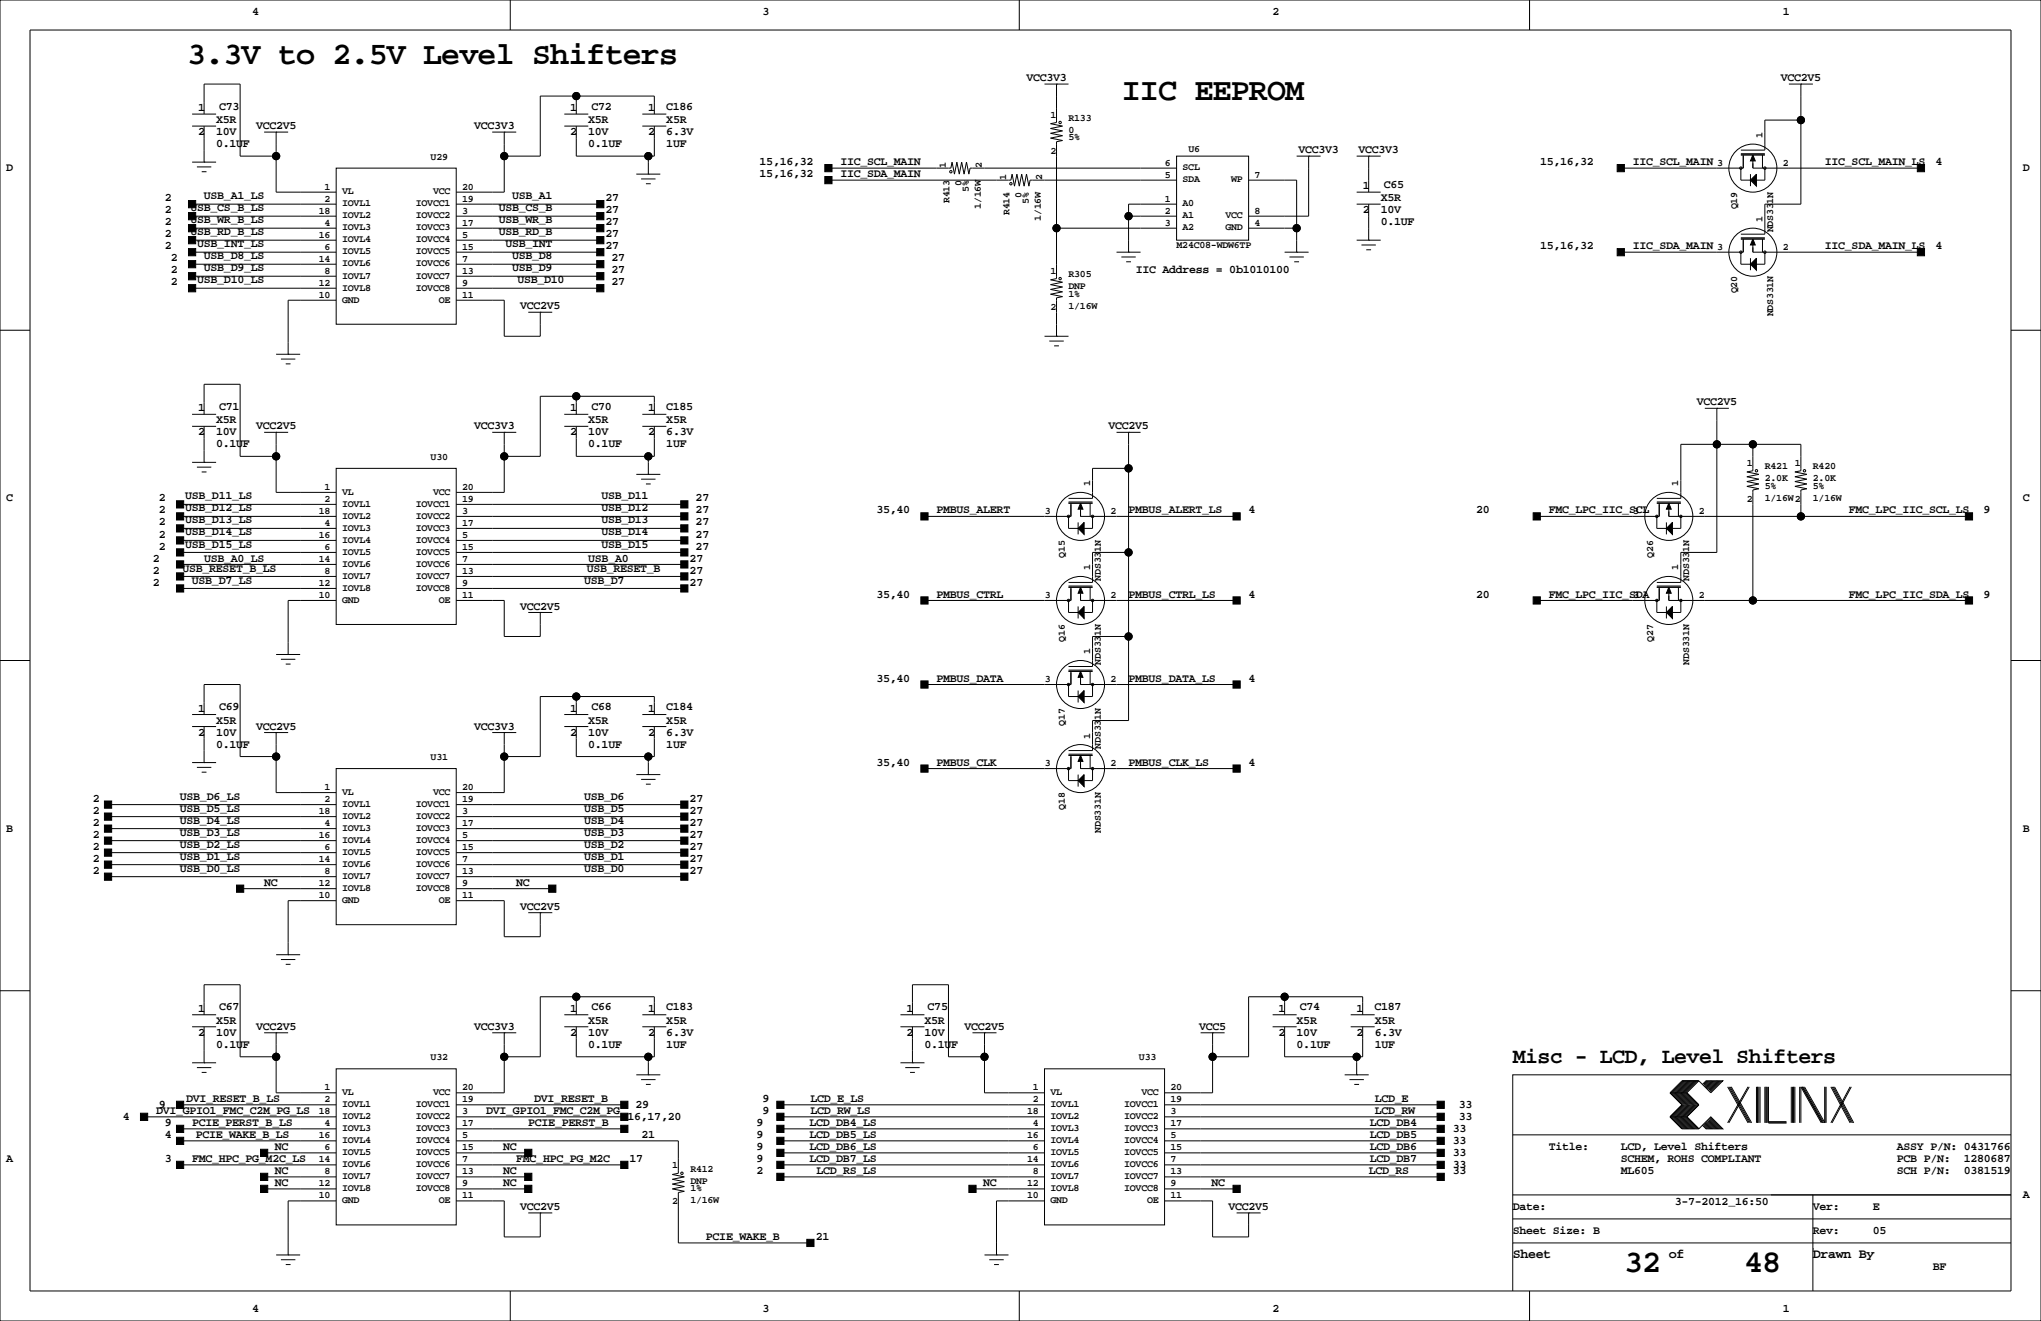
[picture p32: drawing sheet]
<svg xmlns="http://www.w3.org/2000/svg" width="432mm" height="279mm" viewBox="0 0 432 279" stroke-linecap="round" stroke-linejoin="round" font-family="sans-serif">
<defs><g id="words">
<g font-size="6.7">
<text x="39.6" y="13.6">3.3V to 2.5V Level Shifters</text>
<text x="237.3" y="21.2">IIC EEPROM</text>
<text x="343.6" y="269.1">32</text>
<text x="369" y="269.1">48</text>
</g>
<text font-size="4.6" x="320" y="224.9">Misc - LCD, Level Shifters</text>
<g font-size="2.8">
<text x="320" y="266">Sheet</text>
<text x="353.1" y="266">of</text>
<text x="383.5" y="266">Drawn By</text>
</g>
<g font-size="2.5">
<text x="53.3" y="3.2">4</text>
<text x="161.3" y="3.2">3</text>
<text x="269.2" y="3.2">2</text>
<text x="377.2" y="3.2">1</text>
<text x="217.2" y="17.2">VCC3V3</text>
<text x="376.8" y="17.2">VCC2V5</text>
<text x="41.9" y="23.5">1</text>
<text x="46.4" y="23.2">C73</text>
<text x="120.6" y="23.5">1</text>
<text x="125.1" y="23.2">C72</text>
<text x="137.2" y="23.5">1</text>
<text x="140.9" y="23.2">C186</text>
<text x="41.9" y="28.6">2</text>
<text x="45.7" y="28.6">10V</text>
<text x="45.7" y="26.1">X5R</text>
<text x="54.2" y="27.3">VCC2V5</text>
<text x="100.3" y="27.3">VCC3V3</text>
<text x="120.6" y="28.6">2</text>
<text x="124.5" y="26.1">X5R</text>
<text x="124.5" y="28.6">10V</text>
<text x="137.2" y="28.6">2</text>
<text x="141" y="28.6">6.3V</text>
<text x="141" y="26.1">X5R</text>
<text x="45.7" y="31.1">0.1UF</text>
<text x="124.5" y="31.1">0.1UF</text>
<text x="141" y="31.1">1UF</text>
<text x="160.7" y="34.9">15,16,32</text>
<text x="177.8" y="34.9">IIC_SCL_MAIN</text>
<text x="274.7" y="32.4">VCC3V3</text>
<text x="287.4" y="32.4">VCC3V3</text>
<text x="325.8" y="34.9">15,16,32</text>
<text x="345.4" y="34.9">IIC_SCL_MAIN</text>
<text x="386.1" y="34.9">IIC_SCL_MAIN_LS</text>
<text x="409.5" y="34.9">4</text>
<text x="1.3" y="36.2">D</text>
<text x="160.7" y="37.5">15,16,32</text>
<text x="177.8" y="37.5">IIC_SDA_MAIN</text>
<text x="288.3" y="40">1</text>
<text x="292.8" y="39.7">C65</text>
<text x="428" y="36.2">D</text>
<text x="34.9" y="47.6">2</text>
<text x="34.9" y="45.1">2</text>
<text x="34.9" y="42.6">2</text>
<text x="40.3" y="47.2">USB_WR_B_LS</text>
<text x="40.3" y="44.7">USB_CS_B_LS</text>
<text x="43.1" y="42.1">USB_A1_LS</text>
<text x="105.5" y="44.7">USB_CS_B</text>
<text x="105.5" y="47.2">USB_WR_B</text>
<text x="108.4" y="42.1">USB_A1</text>
<text x="128.1" y="42.6">27</text>
<text x="128.1" y="45.1">27</text>
<text x="128.1" y="47.6">27</text>
<text x="288.3" y="45.1">2</text>
<text x="292.1" y="47.6">0.1UF</text>
<text x="292.1" y="45.1">10V</text>
<text x="292.1" y="42.6">X5R</text>
<text x="34.9" y="50.2">2</text>
<text x="34.9" y="52.7">2</text>
<text x="40.3" y="49.8">USB_RD_B_LS</text>
<text x="41.7" y="52.3">USB_INT_LS</text>
<text x="105.5" y="49.8">USB_RD_B</text>
<text x="106.9" y="52.3">USB_INT</text>
<text x="128.1" y="52.7">27</text>
<text x="128.1" y="50.2">27</text>
<text x="325.8" y="52.7">15,16,32</text>
<text x="345.4" y="52.7">IIC_SDA_MAIN</text>
<text x="386.1" y="52.7">IIC_SDA_MAIN_LS</text>
<text x="409.5" y="52.7">4</text>
<text x="36.1" y="55.3">2</text>
<text x="36.1" y="57.8">2</text>
<text x="41.7" y="59.9">USB_D10_LS</text>
<text x="43.1" y="54.8">USB_D8_LS</text>
<text x="43.1" y="57.4">USB_D9_LS</text>
<text x="108.4" y="54.8">USB_D8</text>
<text x="108.4" y="57.4">USB_D9</text>
<text x="109.5" y="59.9">USB_D10</text>
<text x="129.4" y="55.3">27</text>
<text x="129.4" y="57.8">27</text>
<text x="240.3" y="57.8">IIC Address = 0b1010100</text>
<text x="36.1" y="60.3">2</text>
<text x="110.1" y="65.4">VCC2V5</text>
<text x="129.4" y="60.3">27</text>
<text x="41.9" y="87">1</text>
<text x="45.7" y="89.6">X5R</text>
<text x="46.4" y="86.7">C71</text>
<text x="120.6" y="87">1</text>
<text x="124.5" y="89.6">X5R</text>
<text x="125.1" y="86.7">C70</text>
<text x="137.2" y="87">1</text>
<text x="140.9" y="86.7">C185</text>
<text x="141" y="89.6">X5R</text>
<text x="359" y="85.7">VCC2V5</text>
<text x="41.9" y="92.1">2</text>
<text x="45.7" y="94.6">0.1UF</text>
<text x="45.7" y="92.1">10V</text>
<text x="54.2" y="90.8">VCC2V5</text>
<text x="100.3" y="90.8">VCC3V3</text>
<text x="120.6" y="92.1">2</text>
<text x="124.5" y="92.1">10V</text>
<text x="124.5" y="94.6">0.1UF</text>
<text x="137.2" y="92.1">2</text>
<text x="141" y="94.6">1UF</text>
<text x="141" y="92.1">6.3V</text>
<text x="234.5" y="90.8">VCC2V5</text>
<text x="1.3" y="106.1">C</text>
<text x="33.6" y="106.1">2</text>
<text x="39.2" y="105.6">USB_D11_LS</text>
<text x="127.3" y="105.6">USB_D11</text>
<text x="147.2" y="106.1">27</text>
<text x="428" y="106.1">C</text>
<text x="33.6" y="108.6">2</text>
<text x="33.6" y="111.1">2</text>
<text x="33.6" y="113.7">2</text>
<text x="39.2" y="108.2">USB_D12_LS</text>
<text x="39.2" y="110.7">USB_D13_LS</text>
<text x="39.2" y="113.3">USB_D14_LS</text>
<text x="127.3" y="113.3">USB_D14</text>
<text x="127.3" y="110.7">USB_D13</text>
<text x="127.3" y="108.2">USB_D12</text>
<text x="147.2" y="113.7">27</text>
<text x="147.2" y="111.1">27</text>
<text x="147.2" y="108.6">27</text>
<text x="185.4" y="108.6">35,40</text>
<text x="198.1" y="108.6">PMBUS_ALERT</text>
<text x="238.8" y="108.6">PMBUS_ALERT_LS</text>
<text x="264.2" y="108.6">4</text>
<text x="312.3" y="108.6">20</text>
<text x="327.7" y="108.6">FMC_LPC_IIC_SCL</text>
<text x="391.2" y="108.6">FMC_LPC_IIC_SCL_LS</text>
<text x="419.7" y="108.6">9</text>
<text x="32.3" y="118.8">2</text>
<text x="33.6" y="116.2">2</text>
<text x="39.2" y="115.8">USB_D15_LS</text>
<text x="43.2" y="118.8">USB_A0_LS</text>
<text x="124.5" y="118.8">USB_A0</text>
<text x="127.3" y="115.8">USB_D15</text>
<text x="145.9" y="118.8">27</text>
<text x="147.2" y="116.2">27</text>
<text x="32.3" y="123.8">2</text>
<text x="32.3" y="121.3">2</text>
<text x="38.6" y="120.9">USB_RESET_B_LS</text>
<text x="40.6" y="123.4">USB_D7_LS</text>
<text x="123.6" y="123.4">USB_D7</text>
<text x="124.1" y="120.9">USB_RESET_B</text>
<text x="145.9" y="123.8">27</text>
<text x="145.9" y="121.3">27</text>
<text x="110.1" y="128.9">VCC2V5</text>
<text x="185.4" y="126.4">35,40</text>
<text x="198.1" y="126.4">PMBUS_CTRL</text>
<text x="238.8" y="126.4">PMBUS_CTRL_LS</text>
<text x="264.2" y="126.4">4</text>
<text x="312.3" y="126.4">20</text>
<text x="327.7" y="126.4">FMC_LPC_IIC_SDA</text>
<text x="391.2" y="126.4">FMC_LPC_IIC_SDA_LS</text>
<text x="419.7" y="126.4">9</text>
<text x="185.4" y="144.2">35,40</text>
<text x="198.1" y="144.2">PMBUS_DATA</text>
<text x="238.8" y="144.2">PMBUS_DATA_LS</text>
<text x="264.2" y="144.2">4</text>
<text x="41.9" y="155.6">2</text>
<text x="41.9" y="150.5">1</text>
<text x="45.7" y="155.6">10V</text>
<text x="45.7" y="153.1">X5R</text>
<text x="46.4" y="150.2">C69</text>
<text x="54.2" y="154.3">VCC2V5</text>
<text x="100.3" y="154.3">VCC3V3</text>
<text x="120.6" y="150.5">1</text>
<text x="120.6" y="155.6">2</text>
<text x="124.5" y="153.1">X5R</text>
<text x="124.5" y="155.6">10V</text>
<text x="125.1" y="150.2">C68</text>
<text x="137.2" y="155.6">2</text>
<text x="137.2" y="150.5">1</text>
<text x="140.9" y="150.2">C184</text>
<text x="141" y="155.6">6.3V</text>
<text x="141" y="153.1">X5R</text>
<text x="45.7" y="158.1">0.1UF</text>
<text x="124.5" y="158.1">0.1UF</text>
<text x="141" y="158.1">1UF</text>
<text x="185.4" y="161.9">35,40</text>
<text x="198.1" y="161.9">PMBUS_CLK</text>
<text x="238.8" y="161.9">PMBUS_CLK_LS</text>
<text x="264.2" y="161.9">4</text>
<text x="19.6" y="172.1">2</text>
<text x="19.6" y="169.6">2</text>
<text x="38.1" y="171.7">USB_D5_LS</text>
<text x="38.1" y="169.1">USB_D6_LS</text>
<text x="123.6" y="171.7">USB_D5</text>
<text x="123.6" y="169.1">USB_D6</text>
<text x="145.9" y="172.1">27</text>
<text x="145.9" y="169.6">27</text>
<text x="1.3" y="175.9">B</text>
<text x="19.6" y="179.7">2</text>
<text x="19.6" y="177.2">2</text>
<text x="19.6" y="174.6">2</text>
<text x="38.1" y="179.3">USB_D2_LS</text>
<text x="38.1" y="176.8">USB_D3_LS</text>
<text x="38.1" y="174.2">USB_D4_LS</text>
<text x="123.6" y="179.3">USB_D2</text>
<text x="123.6" y="176.8">USB_D3</text>
<text x="123.6" y="174.2">USB_D4</text>
<text x="145.9" y="179.7">27</text>
<text x="145.9" y="177.2">27</text>
<text x="145.9" y="174.6">27</text>
<text x="428" y="175.9">B</text>
<text x="19.6" y="184.8">2</text>
<text x="19.6" y="182.3">2</text>
<text x="38.1" y="184.4">USB_D0_LS</text>
<text x="38.1" y="181.8">USB_D1_LS</text>
<text x="123.6" y="181.8">USB_D1</text>
<text x="123.6" y="184.4">USB_D0</text>
<text x="145.9" y="182.3">27</text>
<text x="145.9" y="184.8">27</text>
<text x="55.9" y="187.3">NC</text>
<text x="109.2" y="187.3">NC</text>
<text x="110.1" y="192.4">VCC2V5</text>
<text x="41.9" y="214">1</text>
<text x="46.4" y="213.7">C67</text>
<text x="120.6" y="214">1</text>
<text x="125.1" y="213.7">C66</text>
<text x="137.2" y="214">1</text>
<text x="140.9" y="213.7">C183</text>
<text x="191.8" y="214">1</text>
<text x="196.3" y="213.7">C75</text>
<text x="270.5" y="214">1</text>
<text x="275" y="213.7">C74</text>
<text x="287" y="214">1</text>
<text x="290.8" y="213.7">C187</text>
<text x="41.9" y="219.1">2</text>
<text x="45.7" y="221.6">0.1UF</text>
<text x="45.7" y="219.1">10V</text>
<text x="45.7" y="216.6">X5R</text>
<text x="54.2" y="217.8">VCC2V5</text>
<text x="100.3" y="217.8">VCC3V3</text>
<text x="120.6" y="219.1">2</text>
<text x="124.5" y="216.6">X5R</text>
<text x="124.5" y="219.1">10V</text>
<text x="124.5" y="221.6">0.1UF</text>
<text x="137.2" y="219.1">2</text>
<text x="141" y="221.6">1UF</text>
<text x="141" y="219.1">6.3V</text>
<text x="141" y="216.6">X5R</text>
<text x="191.8" y="219.1">2</text>
<text x="195.6" y="216.6">X5R</text>
<text x="195.6" y="219.1">10V</text>
<text x="195.6" y="221.6">0.1UF</text>
<text x="204" y="217.8">VCC2V5</text>
<text x="253.7" y="217.8">VCC5</text>
<text x="270.5" y="219.1">2</text>
<text x="274.3" y="221.6">0.1UF</text>
<text x="274.3" y="219.1">10V</text>
<text x="274.3" y="216.6">X5R</text>
<text x="287" y="219.1">2</text>
<text x="290.8" y="216.6">X5R</text>
<text x="290.8" y="219.1">6.3V</text>
<text x="290.8" y="221.6">1UF</text>
<text x="39.4" y="233.1">DVI_RESET_B_LS</text>
<text x="113" y="233.1">DVI_RESET_B</text>
<text x="161.3" y="233.1">9</text>
<text x="171.4" y="233.1">LCD_E_LS</text>
<text x="290.8" y="233.1">LCD_E</text>
<text x="26" y="236.9">4</text>
<text x="33" y="235.6">DVI_GPIO1_FMC_C2M_PG_LS</text>
<text x="33.6" y="234.3">9</text>
<text x="34.9" y="238.1">9</text>
<text x="40.6" y="238.1">PCIE_PERST_B_LS</text>
<text x="102.9" y="235.6">DVI_GPIO1_FMC_C2M_PG</text>
<text x="111.8" y="238.1">PCIE_PERST_B</text>
<text x="132.8" y="236.9">16,17,20</text>
<text x="134.5" y="234.3">29</text>
<text x="160" y="238.1">9</text>
<text x="161.3" y="235.6">9</text>
<text x="171.3" y="238.1">LCD_DB4_LS</text>
<text x="171.4" y="235.6">LCD_RW_LS</text>
<text x="289.8" y="238.1">LCD_DB4</text>
<text x="290.8" y="235.6">LCD_RW</text>
<text x="307.3" y="239.3">33</text>
<text x="308.6" y="234.3">33</text>
<text x="308.6" y="236.9">33</text>
<text x="1.3" y="245.8">A</text>
<text x="34.9" y="245.8">3</text>
<text x="34.9" y="240.7">4</text>
<text x="40.6" y="245.8">FMC_HPC_PG_M2C_LS</text>
<text x="41.4" y="240.7">PCIE_WAKE_B_LS</text>
<text x="58.2" y="243.2">NC</text>
<text x="106.4" y="243.2">NC</text>
<text x="109.2" y="245.8">FMC_HPC_PG_M2C</text>
<text x="133.2" y="245.8">17</text>
<text x="135.7" y="240.7">21</text>
<text x="160" y="243.1">9</text>
<text x="160" y="245.7">9</text>
<text x="160" y="240.6">9</text>
<text x="171.3" y="243.2">LCD_DB6_LS</text>
<text x="171.3" y="245.8">LCD_DB7_LS</text>
<text x="171.3" y="240.7">LCD_DB5_LS</text>
<text x="289.8" y="245.8">LCD_DB7</text>
<text x="289.8" y="240.7">LCD_DB5</text>
<text x="289.8" y="243.2">LCD_DB6</text>
<text x="307.3" y="241.9">33</text>
<text x="307.3" y="244.4">33</text>
<text x="327.7" y="243.2">Title:</text>
<text x="342.9" y="245.8">SCHEM, ROHS COMPLIANT</text>
<text x="342.9" y="243.2">LCD, Level Shifters</text>
<text x="401.3" y="243.2">ASSY P/N: 0431766</text>
<text x="401.3" y="245.8">PCB P/N:</text>
<text x="415.5" y="245.8">1280687</text>
<text x="58.2" y="248.3">NC</text>
<text x="58.2" y="250.8">NC</text>
<text x="106.4" y="248.3">NC</text>
<text x="106.4" y="250.8">NC</text>
<text x="160" y="248.3">2</text>
<text x="172.7" y="248.3">LCD_RS_LS</text>
<text x="208" y="250.8">NC</text>
<text x="256.3" y="250.8">NC</text>
<text x="289.6" y="248.3">LCD_RS</text>
<text x="307.3" y="246.9">33</text>
<text x="307.3" y="248.3">33</text>
<text x="342.9" y="248.3">ML605</text>
<text x="401.3" y="248.3">SCH P/N:</text>
<text x="415.5" y="248.3">0381519</text>
<text x="110.1" y="255.9">VCC2V5</text>
<text x="259.9" y="255.9">VCC2V5</text>
<text x="320" y="255.9">Date:</text>
<text x="354.3" y="254.9">3-7-2012_16:50</text>
<text x="383.5" y="255.9">Ver:</text>
<text x="396.2" y="255.9">E</text>
<text x="428" y="253.4">A</text>
<text x="149.4" y="262.3">PCIE_WAKE_B</text>
<text x="172.6" y="262.3">21</text>
<text x="320" y="261">Sheet Size: B</text>
<text x="383.5" y="261">Rev:</text>
<text x="396.2" y="261">05</text>
<text x="408.9" y="268.6">BF</text>
<text x="53.3" y="277.5">4</text>
<text x="161.3" y="277.5">3</text>
<text x="269.2" y="277.5">2</text>
<text x="377.2" y="277.5">1</text>
</g>
<g font-size="2.1">
<text x="222.2" y="24.9">1</text>
<text x="226.1" y="29.7">5%</text>
<text x="226.1" y="28.2">0</text>
<text x="226.1" y="25.6">R133</text>
<text x="372.9" y="29.2" transform="rotate(-90 372.9 29.2)">1</text>
<text x="91.1" y="33.8">U29</text>
<text x="200.1" y="35.5" transform="rotate(-90 200.1 35.5)">1</text>
<text x="207.8" y="35.5" transform="rotate(-90 207.8 35.5)">2</text>
<text x="222.2" y="32.5">2</text>
<text x="246.4" y="35">6</text>
<text x="251.5" y="32.2">U6</text>
<text x="363.3" y="35">3</text>
<text x="377.2" y="35">2</text>
<text x="68.6" y="40.1">1</text>
<text x="72.4" y="41.1">VL</text>
<text x="91.6" y="41.1">VCC</text>
<text x="97.8" y="40.1">20</text>
<text x="203.4" y="39.3" transform="rotate(-90 203.4 39.3)">0</text>
<text x="205" y="40.5" transform="rotate(-90 205 40.5)">5%</text>
<text x="212.8" y="38" transform="rotate(-90 212.8 38)">1</text>
<text x="216.1" y="41.9" transform="rotate(-90 216.1 41.9)">0</text>
<text x="220.5" y="38" transform="rotate(-90 220.5 38)">2</text>
<text x="246.4" y="37.6">5</text>
<text x="250.2" y="36">SCL</text>
<text x="250.2" y="38.6">SDA</text>
<text x="260.5" y="38.6">WP</text>
<text x="265.4" y="37.6">7</text>
<text x="67.4" y="45.2">18</text>
<text x="68.6" y="42.7">2</text>
<text x="68.6" y="47.7">4</text>
<text x="72.4" y="43.7">IOVL1</text>
<text x="72.4" y="46.2">IOVL2</text>
<text x="88" y="43.7">IOVCC1</text>
<text x="88" y="46.2">IOVCC2</text>
<text x="97.8" y="47.7">17</text>
<text x="97.8" y="42.7">19</text>
<text x="97.8" y="45.2">3</text>
<text x="200.9" y="43" transform="rotate(-90 200.9 43)">R413</text>
<text x="207.5" y="44.2" transform="rotate(-90 207.5 44.2)">1/16W</text>
<text x="213.6" y="45.5" transform="rotate(-90 213.6 45.5)">R414</text>
<text x="217.7" y="43.1" transform="rotate(-90 217.7 43.1)">5%</text>
<text x="220.2" y="46.7" transform="rotate(-90 220.2 46.7)">1/16W</text>
<text x="246.4" y="42.7">1</text>
<text x="246.4" y="45.2">2</text>
<text x="246.4" y="47.7">3</text>
<text x="250.2" y="43.7">A0</text>
<text x="250.2" y="46.2">A1</text>
<text x="259.3" y="46.2">VCC</text>
<text x="265.4" y="45.2">8</text>
<text x="265.4" y="47.7">4</text>
<text x="367.5" y="44.3" transform="rotate(-90 367.5 44.3)">Q19</text>
<text x="372.9" y="47" transform="rotate(-90 372.9 47)">1</text>
<text x="67.4" y="50.3">16</text>
<text x="68.6" y="52.8">6</text>
<text x="72.4" y="48.7">IOVL3</text>
<text x="72.4" y="51.3">IOVL4</text>
<text x="72.4" y="53.8">IOVL5</text>
<text x="88" y="48.7">IOVCC3</text>
<text x="88" y="51.3">IOVCC4</text>
<text x="88" y="53.8">IOVCC5</text>
<text x="97.8" y="50.3">5</text>
<text x="97.8" y="52.8">15</text>
<text x="248.9" y="52.6">M24C08-WDW6TP</text>
<text x="250.2" y="48.7">A2</text>
<text x="259.3" y="48.7">GND</text>
<text x="363.3" y="52.8">3</text>
<text x="375.1" y="49.1" transform="rotate(-90 375.1 49.1)">NDS331N</text>
<text x="377.2" y="52.8">2</text>
<text x="67.4" y="55.4">14</text>
<text x="68.6" y="57.9">8</text>
<text x="72.4" y="56.4">IOVL6</text>
<text x="72.4" y="58.9">IOVL7</text>
<text x="88" y="56.4">IOVCC6</text>
<text x="88" y="58.9">IOVCC7</text>
<text x="97.8" y="57.9">13</text>
<text x="97.8" y="55.4">7</text>
<text x="222.2" y="57.9">1</text>
<text x="226.1" y="58.7">R305</text>
<text x="67.4" y="63">10</text>
<text x="67.4" y="60.4">12</text>
<text x="72.4" y="64">GND</text>
<text x="72.4" y="61.4">IOVL8</text>
<text x="88" y="61.4">IOVCC8</text>
<text x="92.8" y="64">OE</text>
<text x="97.8" y="60.4">9</text>
<text x="97.8" y="63">11</text>
<text x="222.2" y="65.5">2</text>
<text x="226.1" y="61.2">DNP</text>
<text x="226.1" y="65.3">1/16W</text>
<text x="226.1" y="62.7">1%</text>
<text x="367.5" y="62.1" transform="rotate(-90 367.5 62.1)">Q20</text>
<text x="375.1" y="66.9" transform="rotate(-90 375.1 66.9)">NDS331N</text>
<text x="91.1" y="97.3">U30</text>
<text x="369.6" y="98.5">1</text>
<text x="373.4" y="101.8">2.0K</text>
<text x="373.4" y="99.3">R421</text>
<text x="379.7" y="98.5">1</text>
<text x="383.5" y="99.3">R420</text>
<text x="383.5" y="101.8">2.0K</text>
<text x="68.6" y="106.2">2</text>
<text x="68.6" y="103.6">1</text>
<text x="72.4" y="107.2">IOVL1</text>
<text x="72.4" y="104.6">VL</text>
<text x="88" y="107.2">IOVCC1</text>
<text x="91.6" y="104.6">VCC</text>
<text x="97.8" y="103.6">20</text>
<text x="97.8" y="106.2">19</text>
<text x="230.6" y="102.9" transform="rotate(-90 230.6 102.9)">1</text>
<text x="355.1" y="102.9" transform="rotate(-90 355.1 102.9)">1</text>
<text x="369.6" y="106.2">2</text>
<text x="373.4" y="103.4">5%</text>
<text x="373.4" y="105.9">1/16W2</text>
<text x="383.5" y="105.9">1/16W</text>
<text x="383.5" y="103.4">5%</text>
<text x="67.4" y="113.8">16</text>
<text x="67.4" y="108.7">18</text>
<text x="68.6" y="111.2">4</text>
<text x="72.4" y="109.7">IOVL2</text>
<text x="72.4" y="112.2">IOVL3</text>
<text x="88" y="109.7">IOVCC2</text>
<text x="88" y="112.2">IOVCC3</text>
<text x="97.8" y="108.7">3</text>
<text x="97.8" y="113.8">5</text>
<text x="97.8" y="111.2">17</text>
<text x="221" y="108.7">3</text>
<text x="234.9" y="108.7">2</text>
<text x="345.5" y="108.7">3</text>
<text x="359.4" y="108.7">2</text>
<text x="67.4" y="118.9">14</text>
<text x="68.6" y="116.3">6</text>
<text x="72.4" y="114.8">IOVL4</text>
<text x="72.4" y="117.3">IOVL5</text>
<text x="72.4" y="119.9">IOVL6</text>
<text x="88" y="114.8">IOVCC4</text>
<text x="88" y="117.3">IOVCC5</text>
<text x="88" y="119.9">IOVCC6</text>
<text x="97.8" y="118.9">7</text>
<text x="97.8" y="116.3">15</text>
<text x="225.3" y="117.9" transform="rotate(-90 225.3 117.9)">Q15</text>
<text x="349.7" y="117.9" transform="rotate(-90 349.7 117.9)">Q26</text>
<text x="67.4" y="123.9">12</text>
<text x="68.6" y="121.4">8</text>
<text x="72.4" y="122.4">IOVL7</text>
<text x="72.4" y="124.9">IOVL8</text>
<text x="88" y="122.4">IOVCC7</text>
<text x="88" y="124.9">IOVCC8</text>
<text x="97.8" y="121.4">13</text>
<text x="97.8" y="123.9">9</text>
<text x="230.6" y="120.7" transform="rotate(-90 230.6 120.7)">1</text>
<text x="232.9" y="122.8" transform="rotate(-90 232.9 122.8)">NDS331N</text>
<text x="355.1" y="120.7" transform="rotate(-90 355.1 120.7)">1</text>
<text x="357.4" y="122.8" transform="rotate(-90 357.4 122.8)">NDS331N</text>
<text x="67.4" y="126.5">10</text>
<text x="72.4" y="127.5">GND</text>
<text x="92.8" y="127.5">OE</text>
<text x="97.8" y="126.5">11</text>
<text x="221" y="126.5">3</text>
<text x="234.9" y="126.5">2</text>
<text x="345.5" y="126.5">3</text>
<text x="359.4" y="126.5">2</text>
<text x="225.3" y="135.7" transform="rotate(-90 225.3 135.7)">Q16</text>
<text x="349.7" y="135.7" transform="rotate(-90 349.7 135.7)">Q27</text>
<text x="230.6" y="138.4" transform="rotate(-90 230.6 138.4)">1</text>
<text x="232.9" y="140.6" transform="rotate(-90 232.9 140.6)">NDS331N</text>
<text x="357.4" y="140.6" transform="rotate(-90 357.4 140.6)">NDS331N</text>
<text x="221" y="144.3">3</text>
<text x="234.9" y="144.3">2</text>
<text x="225.3" y="153.5" transform="rotate(-90 225.3 153.5)">Q17</text>
<text x="91.1" y="160.8">U31</text>
<text x="230.6" y="156.2" transform="rotate(-90 230.6 156.2)">1</text>
<text x="232.9" y="158.3" transform="rotate(-90 232.9 158.3)">NDS331N</text>
<text x="68.6" y="167.1">1</text>
<text x="97.8" y="167.1">20</text>
<text x="221" y="162">3</text>
<text x="234.9" y="162">2</text>
<text x="67.4" y="172.2">18</text>
<text x="68.6" y="169.7">2</text>
<text x="72.4" y="170.7">IOVL1</text>
<text x="72.4" y="173.2">IOVL2</text>
<text x="72.4" y="168.1">VL</text>
<text x="88" y="170.7">IOVCC1</text>
<text x="88" y="173.2">IOVCC2</text>
<text x="91.6" y="168.1">VCC</text>
<text x="97.8" y="169.7">19</text>
<text x="97.8" y="172.2">3</text>
<text x="225.3" y="171.3" transform="rotate(-90 225.3 171.3)">Q18</text>
<text x="67.4" y="177.3">16</text>
<text x="68.6" y="174.7">4</text>
<text x="68.6" y="179.8">6</text>
<text x="72.4" y="175.7">IOVL3</text>
<text x="72.4" y="178.3">IOVL4</text>
<text x="88" y="175.7">IOVCC3</text>
<text x="88" y="178.3">IOVCC4</text>
<text x="97.8" y="174.7">17</text>
<text x="97.8" y="177.3">5</text>
<text x="97.8" y="179.8">15</text>
<text x="232.9" y="176.1" transform="rotate(-90 232.9 176.1)">NDS331N</text>
<text x="67.4" y="182.4">14</text>
<text x="68.6" y="184.9">8</text>
<text x="72.4" y="180.8">IOVL5</text>
<text x="72.4" y="183.4">IOVL6</text>
<text x="72.4" y="185.9">IOVL7</text>
<text x="88" y="180.8">IOVCC5</text>
<text x="88" y="183.4">IOVCC6</text>
<text x="88" y="185.9">IOVCC7</text>
<text x="97.8" y="184.9">13</text>
<text x="97.8" y="182.4">7</text>
<text x="67.4" y="190">10</text>
<text x="67.4" y="187.4">12</text>
<text x="72.4" y="191">GND</text>
<text x="72.4" y="188.4">IOVL8</text>
<text x="88" y="188.4">IOVCC8</text>
<text x="92.8" y="191">OE</text>
<text x="97.8" y="187.4">9</text>
<text x="97.8" y="190">11</text>
<text x="91.1" y="224.3">U32</text>
<text x="241" y="224.3">U33</text>
<text x="68.6" y="233.2">2</text>
<text x="68.6" y="230.6">1</text>
<text x="72.4" y="231.6">VL</text>
<text x="91.6" y="231.6">VCC</text>
<text x="97.8" y="230.6">20</text>
<text x="97.8" y="233.2">19</text>
<text x="218.5" y="230.6">1</text>
<text x="218.5" y="233.2">2</text>
<text x="222.2" y="231.6">VL</text>
<text x="241.5" y="231.6">VCC</text>
<text x="247.6" y="233.2">19</text>
<text x="247.6" y="230.6">20</text>
<text x="67.4" y="235.7">18</text>
<text x="68.6" y="238.2">4</text>
<text x="72.4" y="234.2">IOVL1</text>
<text x="72.4" y="236.7">IOVL2</text>
<text x="72.4" y="239.2">IOVL3</text>
<text x="88" y="234.2">IOVCC1</text>
<text x="88" y="236.7">IOVCC2</text>
<text x="88" y="239.2">IOVCC3</text>
<text x="97.8" y="235.7">3</text>
<text x="97.8" y="238.2">17</text>
<text x="217.3" y="235.7">18</text>
<text x="218.5" y="238.2">4</text>
<text x="222.2" y="234.2">IOVL1</text>
<text x="222.2" y="236.7">IOVL2</text>
<text x="222.2" y="239.2">IOVL3</text>
<text x="237.8" y="234.2">IOVCC1</text>
<text x="237.8" y="236.7">IOVCC2</text>
<text x="237.8" y="239.2">IOVCC3</text>
<text x="247.6" y="238.2">17</text>
<text x="247.6" y="235.7">3</text>
<text x="67.4" y="245.9">14</text>
<text x="67.4" y="240.8">16</text>
<text x="68.6" y="243.3">6</text>
<text x="72.4" y="241.8">IOVL4</text>
<text x="72.4" y="244.3">IOVL5</text>
<text x="88" y="241.8">IOVCC4</text>
<text x="88" y="244.3">IOVCC5</text>
<text x="97.8" y="245.9">7</text>
<text x="97.8" y="243.3">15</text>
<text x="97.8" y="240.8">5</text>
<text x="217.3" y="240.8">16</text>
<text x="217.3" y="245.9">14</text>
<text x="218.5" y="243.3">6</text>
<text x="222.2" y="241.8">IOVL4</text>
<text x="222.2" y="244.3">IOVL5</text>
<text x="237.8" y="241.8">IOVCC4</text>
<text x="237.8" y="244.3">IOVCC5</text>
<text x="247.6" y="240.8">5</text>
<text x="247.6" y="243.3">15</text>
<text x="247.6" y="245.9">7</text>
<text x="67.4" y="250.9">12</text>
<text x="68.6" y="248.4">8</text>
<text x="72.4" y="246.9">IOVL6</text>
<text x="72.4" y="249.4">IOVL7</text>
<text x="72.4" y="251.9">IOVL8</text>
<text x="88" y="246.9">IOVCC6</text>
<text x="88" y="249.4">IOVCC7</text>
<text x="88" y="251.9">IOVCC8</text>
<text x="97.8" y="248.4">13</text>
<text x="97.8" y="250.9">9</text>
<text x="142.2" y="247.1">1</text>
<text x="146" y="251.9">1%</text>
<text x="146" y="250.4">DNP</text>
<text x="146" y="247.9">R412</text>
<text x="217.3" y="250.9">12</text>
<text x="218.5" y="248.4">8</text>
<text x="222.2" y="246.9">IOVL6</text>
<text x="222.2" y="249.4">IOVL7</text>
<text x="222.2" y="251.9">IOVL8</text>
<text x="237.8" y="246.9">IOVCC6</text>
<text x="237.8" y="249.4">IOVCC7</text>
<text x="237.8" y="251.9">IOVCC8</text>
<text x="247.6" y="250.9">9</text>
<text x="247.6" y="248.4">13</text>
<text x="67.4" y="253.5">10</text>
<text x="72.4" y="254.5">GND</text>
<text x="92.8" y="254.5">OE</text>
<text x="97.8" y="253.5">11</text>
<text x="142.2" y="254.7">2</text>
<text x="146" y="254.5">1/16W</text>
<text x="217.3" y="253.5">10</text>
<text x="222.2" y="254.5">GND</text>
<text x="242.7" y="254.5">OE</text>
<text x="247.6" y="253.5">11</text>
</g>
</g></defs>
<g fill="none" stroke="#000" stroke-width=".21">
<path d="M0 0h431.8v279.4h-431.8zM6.3 6.4h419.1v266.6h-419.1zM107.9 0v6.4M215.6 0v6.4M221 17.8h5.1M223.5 17.8h.1M223.5 17.8v8.1l-1.3 .3 2.6 .5-2.6 .5 2.6 .5-2.6 .5 2.6 .5-2.6 .5 2.6 .5-1.3 .3v28.9l-1.3 .3 2.6 .5-2.6 .5 2.6 .5-2.6 .5 2.6 .5-2.6 .5 2.6 .5-1.3 .3v8.1M323.6 0v6.4M378.5 17.8h5M381 17.8h.1M381 17.8v25.4h-7.6v6.3h-5.1M40.6 34.3h5.1"/>
<path d="M40.6 26.7h5.1M40.6 24.1h5.1M41.7 35.3h3M42.7 36.3h1M43.2 34.3h.1M43.2 24.1v-6.3h7.6v15.2h7.6M43.2 26.7v7.6M55.9 27.9h5.1M58.4 27.9h.1M58.4 27.9v12.7h12.7M71.1 35.6h25.4v33h-25.4zM104.1 27.9h5.1"/>
<path d="M106.7 27.9h.1M106.7 27.9v12.7h-10.2M119.4 26.7h5.1M119.4 24.1h5.1M121.9 26.7v6.3h16.5v-6.3M121.9 20.3v3.8M134.6 36.8h5.1M135.6 37.8h3.1M135.9 26.7h5.1M135.9 24.1h5.1M136.7 38.9h1M137.2 36.8h.1"/>
<path d="M137.2 33v3.8M138.4 24.1v-3.8h-24.1v12.7h-7.6M175.3 38.1h38.6l.2-1.3 .5 2.6 .5-2.6 .5 2.6 .6-2.6 .5 2.6 .5-2.6 .5 2.6 .2-1.3h31M175.3 35.6h25.9l.2-1.3 .5 2.5 .5-2.5 .5 2.5 .6-2.5 .5 2.5 .5-2.5 .5 2.5 .2-1.2h43.7M248.9 33h15.3v17.8h-15.3zM264.2 38.1h10.1v15.2M274.3 33h5.1M276.9 33h.1M276.9 33v12.7h-12.7M287 33h5.1M289.6 33h.1M289.6 33v7.6"/>
<path d="M368.3 35.6v2.5h2M368.3 32.5h5.1M368.3 32.8h5.1M368.8 32.8v2.8h-25.9M370.3 36.8v2.6M370.8 34v1.6h35.6M372.9 32.8v2.8M373.4 35.6v2.5h-1.8M381 25.4h-7.6v6.4h-5.1M40.6 43.2h30.5M40.6 45.7h30.5M40.6 53.3h30.5"/>
<path d="M40.6 55.9h30.5M40.6 58.4h30.5M40.6 50.8h30.5M40.6 48.3h30.5M96.5 43.2h30.5M96.5 45.7h30.5M96.5 53.3h30.5M96.5 55.9h30.5M96.5 58.4h30.5M96.5 50.8h30.5M96.5 48.3h30.5M223.5 48.3h25.4"/>
<path d="M236.2 53.3h5.1M237.2 54.4h3.1M238.3 55.4h1M238.8 53.3h.1M238.8 45.7h10.1M248.9 43.2h-10.1v10.1M264.2 48.3h10.1M271.8 53.3h5.1M272.8 54.4h3M273.8 55.4h1M274.3 53.3h.1M287 43.2h5.1"/>
<path d="M287 50.8h5.1M287 40.6h5.1M288 51.8h3.1M289.1 52.8h1M289.6 50.8h.1M289.6 43.2v7.6M368.3 50.3h5.1M368.3 50.5h5.1M368.3 53.3v2.6h2M368.8 50.5v2.8h-25.9M370.3 54.6v2.6M370.8 51.8v1.5h35.6"/>
<path d="M372.9 50.5v2.8M373.4 53.3v2.6h-1.8M0 69.8h6.3M40.6 61h30.5M58.4 74.9h5.1M59.4 75.9h3.1M60.5 77h1M61 74.9h.1M71.1 63.5h-10.1v11.4M96.5 61h30.5M96.5 63.5h10.2v7.6h7.6v-5.1M111.8 66h5"/>
<path d="M114.3 66h.1M221 71.1h5.1M222 72.1h3M223 73.2h1M223.5 71.1h.1M425.4 69.8h6.4M40.6 97.8h5.1M40.6 90.2h5.1M40.6 87.6h5.1M41.7 98.8h3M42.7 99.8h1M43.2 97.8h.1"/>
<path d="M43.2 87.6v-6.3h7.6v15.2h7.6M43.2 90.2v7.6M55.9 91.4h5.1M58.4 91.4h.1M58.4 91.4v12.7h12.7M71.1 99.1h25.4v33h-25.4zM104.1 91.4h5.1M106.7 91.4h.1M106.7 91.4v12.7h-10.2M119.4 90.2h5.1M119.4 87.6h5.1M121.9 90.2v6.3h16.5v-6.3"/>
<path d="M121.9 83.8v3.8M135.9 90.2h5.1M135.9 87.6h5.1M137.2 96.5v3.8M138.4 87.6v-3.8h-24.1v12.7h-7.6M236.2 91.4h5.1M238.8 91.4h.1M238.8 91.4v61h-7.7v6.4h-5M238.8 99.1h-7.7v6.3h-5M360.7 86.4h5.1M363.2 86.4h.1M363.2 86.4v30.4h-7.6v6.4h-5.1"/>
<path d="M370.8 94v5.6l-1.2 .2 2.5 .5-2.5 .5 2.5 .5-2.5 .6 2.5 .5-2.5 .5 2.5 .5-1.3 .2v23.4M38.1 116.8h33M38.1 109.2h33M38.1 111.8h33M38.1 114.3h33M38.1 106.7h33M38.1 119.4h33M96.5 116.8h48.3M96.5 109.2h48.3M96.5 111.8h48.3M96.5 114.3h48.3M96.5 106.7h48.3"/>
<path d="M96.5 119.4h48.3M134.6 100.3h5.1M135.6 101.3h3.1M136.7 102.4h1M137.2 100.3h.1M226.1 106.2h5M226.1 106.4h5M226.1 109.2v2.6h2M226.6 106.4v2.8h-31M228.1 110.5v2.5M228.6 107.7v1.5h33M230.6 106.4v2.8"/>
<path d="M231.1 109.2v2.6h-1.7M238.8 116.8h-7.7v6.4h-5M350.5 105.4h5.1v-11.4h25.4v5.6l-1.3 .2 2.6 .5-2.6 .5 2.6 .5-2.6 .6 2.6 .5-2.6 .5 2.6 .5-1.3 .2v5.6M350.5 106.2h5.1M350.5 106.4h5.1M350.5 109.2v2.6h2.1M351 106.4v2.8h-25.9M352.6 110.5v2.5M353.1 107.7v1.5h63.5M355.1 106.4v2.8M355.6 109.2v2.6h-1.8M0 139.7h6.3"/>
<path d="M38.1 121.9h33M38.1 124.5h33M58.4 138.4h5.1M59.4 139.4h3.1M61 138.4h.1M71.1 127h-10.1v11.4M96.5 127h10.2v7.6h7.6v-5.1M96.5 121.9h48.3M96.5 124.5h48.3M111.8 129.5h5M114.3 129.5h.1M226.1 124h5"/>
<path d="M226.1 124.2h5M226.1 127v2.5h2M226.6 124.2v2.8h-31M228.1 128.3v2.5M228.6 125.5v1.5h33M230.6 124.2v2.8M231.1 127v2.5h-1.7M238.8 134.6h-7.7v6.4h-5M350.5 127v2.5h2.1M350.5 124h5.1M350.5 124.2h5.1M351 124.2v2.8h-25.9"/>
<path d="M352.6 128.3v2.5M353.1 125.5v1.5h63.5M355.1 124.2v2.8M355.6 127v2.5h-1.8M425.4 139.7h6.4M40.6 153.7h5.1M40.6 151.1h5.1M43.2 151.1v-6.3h7.6v15.2h7.6M43.2 153.7v7.6M55.9 154.9h5.1M58.4 154.9h.1M58.4 154.9v12.7h12.7"/>
<path d="M60.5 140.5h1M104.1 154.9h5.1M106.7 154.9h.1M106.7 154.9v12.7h-10.2M119.4 153.7h5.1M119.4 151.1h5.1M121.9 147.3v3.8M121.9 153.7v6.3h16.5v-6.3M135.9 153.7h5.1M135.9 151.1h5.1M138.4 151.1v-3.8h-24.1v12.7h-7.6M226.1 144.8v2.5h2"/>
<path d="M226.1 141.7h5M226.1 142h5M226.1 159.5h5M226.1 159.8h5M226.6 142v2.8h-31M226.6 159.8v2.8h-31M228.1 146v2.6M228.6 143.3v1.5h33M230.6 142v2.8M230.6 159.8v2.8M231.1 144.8v2.5h-1.7M22.9 170.2h48.2"/>
<path d="M22.9 172.7h48.2M22.9 175.3h48.2M22.9 177.8h48.2M40.6 161.3h5.1M41.7 162.3h3M42.7 163.3h1M43.2 161.3h.1M71.1 162.6h25.4v33h-25.4zM96.5 170.2h48.3M96.5 172.7h48.3M96.5 175.3h48.3M96.5 177.8h48.3"/>
<path d="M134.6 163.8h5.1M135.6 164.8h3.1M136.7 165.9h1M137.2 163.8h.1M137.2 160v3.8M226.1 162.6v2.5h2M228.1 163.8v2.6M228.6 161v1.6h33M231.1 162.6v2.5h-1.7M22.9 182.9h48.2M22.9 185.4h48.2M22.9 180.3h48.2"/>
<path d="M50.8 188h20.3M71.1 190.5h-10.1v11.4M96.5 182.9h48.3M96.5 185.4h48.3M96.5 188h20.3M96.5 180.3h48.3M96.5 190.5h10.2v7.6h7.6v-5.1M111.8 193h5M114.3 193h.1M0 209.5h6.3M40.6 217.2h5.1M40.6 214.6h5.1"/>
<path d="M43.2 214.6v-6.3h7.6v15.2h7.6M43.2 217.2v7.6M55.9 218.4h5.1M58.4 218.4h.1M58.4 218.4v12.7h12.7M58.4 201.9h5.1M59.4 202.9h3.1M60.5 204h1M61 201.9h.1M104.1 218.4h5.1M106.7 218.4h.1M106.7 218.4v12.7h-10.2"/>
<path d="M119.4 217.2h5.1M119.4 214.6h5.1M121.9 210.8v3.8M121.9 217.2v6.3h16.5v-6.3M135.9 217.2h5.1M135.9 214.6h5.1M138.4 214.6v-3.8h-24.1v12.7h-7.6M190.5 217.2h5.1M190.5 214.6h5.1M193 214.6v-6.3h7.7v15.2h7.6M193 217.2v7.6M205.7 218.4h5.1"/>
<path d="M208.3 218.4h.1M208.3 218.4v12.7h12.7M254 218.4h5.1M256.5 218.4h.1M256.5 218.4v12.7h-10.1M269.2 217.2h5.1M269.2 214.6h5.1M271.8 217.2v6.3h16.5v-6.3M271.8 210.8v3.8M285.8 217.2h5M285.8 214.6h5M288.3 214.6v-3.8h-24.1v12.7h-7.7"/>
<path d="M425.4 209.5h6.4M30.5 236.2h40.6M38.1 233.7h33M38.1 238.8h33M40.6 224.8h5.1M41.7 225.8h3M42.7 226.8h1M43.2 224.8h.1M71.1 226.1h25.4v33h-25.4zM96.5 236.2h35.6M96.5 233.7h35.6M96.5 238.8h35.6"/>
<path d="M134.6 227.3h5.1M135.6 228.3h3.1M136.7 229.4h1M137.2 227.3h.1M137.2 223.5v3.8M165.1 236.2h55.9M165.1 233.7h55.9M165.1 238.8h55.9M190.5 224.8h5.1M191.5 225.8h3.1M192.5 226.8h1M193 224.8h.1"/>
<path d="M221 226.1h25.4v33h-25.4zM246.4 236.2h58.4M246.4 233.7h58.4M246.4 238.8h58.4M284.5 227.3h5.1M285.5 228.3h3M286.5 229.4h1M287 227.3h.1M287 223.5v3.8M353.3 231.1h3.6M353.3 236.2h3.6M353.3 236.2l2.6 2.6h3.5"/>
<path d="M353.3 231.1l2.6 2.6-2.6 2.5M356.1 228.6l-2.5 2.5 2.5 2.6-2.5 2.5 2.5 2.6M356.4 228.6l-2.6 2.5 2.6 2.6-2.6 2.5 2.6 2.6M356.6 228.6l-2.5 2.5 2.5 2.6-2.5 2.5 2.5 2.6M356.9 228.6l-2.6 2.5 2.6 2.6-2.6 2.5 2.6 2.6M356.9 231.1l2.5 2.6-2.5 2.5M356.9 236.2l2.5 2.6M357.1 228.6l-2.5 2.5 2.5 2.6-2.5 2.5 2.5 2.6M357.4 228.6l-2.6 2.5 2.6 2.6-2.6 2.5 2.6 2.6M357.6 228.6l-2.5 2.5 2.5 2.6-2.5 2.5 2.5 2.6M357.9 228.6l-2.6 2.5 2.6 2.6-2.6 2.5 2.6 2.6M358.1 228.6l-2.5 2.5 2.5 2.6-2.5 2.5 2.5 2.6"/>
<path d="M358.4 228.6l-2.5 2.5 2.5 2.6-2.5 2.5 2.5 2.6M358.6 228.6l-2.5 2.5 2.5 2.6-2.5 2.5 2.5 2.6M358.9 228.6l-2.5 2.5 2.5 2.6-2.5 2.5 2.5 2.6M359.2 228.6l-2.6 2.5 2.6 2.6-2.6 2.5 2.6 2.6M359.4 228.6l2.5 2.5 2.6-2.5h-3.6l-.7 .8M359.4 228.6h-3.5l-2.6 2.5M359.4 228.6l-2.5 2.5M360.2 238l.7 .8h3.6l-2.6-2.6-2.5 2.6M360.4 237.7l1 1.1M360.4 238l.8 .8M360.7 237.5l1.2 1.3M360.7 237.7l1 1.1"/>
<path d="M360.9 237.2l1.6 1.6M360.9 237.5l1.3 1.3M361.2 237l1.8 1.8M361.2 237.2l1.5 1.6M361.2 228.6l-.8 .8M361.4 236.7l2.1 2.1M361.4 237l1.8 1.8M361.4 228.6l-1 1M361.7 236.5l2.3 2.3M361.7 236.7l2 2.1M361.7 228.6l-1 1M361.9 236.5l2.3 2.3"/>
<path d="M361.9 228.6l-1.2 1.3M362.2 228.6l-1.3 1.3M362.5 228.6l-1.6 1.5M362.7 228.6l-1.5 1.5M363 228.6l-1.8 1.8M363.2 228.6l-1.8 1.8M363.5 228.6l-2.1 2M363.7 228.6l-2 2M364 228.6l-2.3 2.3M364.2 228.6l-2.3 2.3M365.5 229.9l4.3 7.6M365.8 229.9l4.3 7.6"/>
<path d="M366 229.9l4.3 7.6M366.3 229.9l4.3 7.6M369.8 229.9l-4.3 7.6M370.1 229.9l-4.3 7.6M371.6 229.9v7.6M371.9 229.9v7.6M372.1 229.9v7.6M372.4 229.9v7.6M373.4 229.9v7.6M373.6 229.9v7.6M373.9 229.9v7.6M374.1 229.9v7.6h3.9"/>
<path d="M374.1 237.2h3.9M379 229.9v7.6M379.2 229.9v7.6M379.5 229.9v7.6M379.7 229.9v7.6M380.7 229.9v7.6M381 237.5v-7.6l4.3 7.6M381.3 229.9l4.3 7.6M381.5 229.9l4.3 7.6M381.8 229.9l4.3 7.6v-7.6M386.3 229.9v7.6M387.3 229.9l4.1 7.6"/>
<path d="M387.6 229.9l4.1 7.6M387.9 229.9l4 7.6M388.1 229.9l4.1 7.6M391.4 229.9l-4.1 7.6M391.7 229.9l-4.1 7.6M425.4 227.3h-105.4v35.6M38.1 241.3h33M38.1 246.4h33M55.9 243.8h15.2M55.9 251.5h15.2M55.9 248.9h15.2M71.1 254h-10.1v11.4"/>
<path d="M96.5 241.3h47v6.9l-1.3 .2 2.6 .5-2.6 .5 2.6 .5-2.6 .5 2.6 .6-2.6 .5 2.6 .5-1.3 .2v10.7h27.9M96.5 243.8h15.3M96.5 251.5h15.3M96.5 248.9h15.3M96.5 254h10.2v7.6h7.6v-5.1M96.5 246.4h35.6M111.8 256.5h5M114.3 256.5h.1M165.1 241.3h55.9M165.1 243.8h55.9M165.1 248.9h55.9M165.1 246.4h55.9"/>
<path d="M205.7 251.5h15.3M221 254h-10.2v11.4M246.4 241.3h58.4M246.4 243.8h58.4M246.4 251.5h15.2M246.4 248.9h58.4M246.4 254h10.1v7.6h7.7v-5.1M246.4 246.4h58.4M261.6 256.5h5.1M264.2 256.5h.1M320 257.8h105.4M320 252.7h105.4"/>
<path d="M320 240h105.4M383.5 252.7v20.3M58.4 265.4h5.1M59.4 266.4h3.1M60.5 267.5h1M61 265.4h.1M107.9 273v6.4M208.3 265.4h5.1M209.3 266.4h3M210.3 267.5h1M210.8 265.4h.1M215.6 273v6.4"/>
<path d="M320 262.9h105.4M320 262.9v10.1M323.6 273v6.4M383.5 264.2h.1"/>
<circle cx="58.4" cy="33" r=".76"/>
<circle cx="106.7" cy="33" r=".76"/>
<circle cx="121.9" cy="20.3" r=".76"/>
<circle cx="137.2" cy="33" r=".76"/>
<circle cx="201.2" cy="36.3" r=".25"/>
<circle cx="213.9" cy="38.9" r=".25"/>
<circle cx="224.3" cy="25.9" r=".25"/>
<circle cx="368.3" cy="35.6" r=".25"/>
<circle cx="370.8" cy="35.6" r="5.1"/>
<circle cx="373.4" cy="35.6" r=".25"/>
<circle cx="381" cy="25.4" r=".76"/>
<circle cx="223.5" cy="48.3" r=".76"/>
<circle cx="224.3" cy="58.9" r=".25"/>
<circle cx="238.8" cy="45.7" r=".76"/>
<circle cx="274.3" cy="48.3" r=".76"/>
<circle cx="368.3" cy="53.3" r=".25"/>
<circle cx="370.8" cy="53.3" r="5.1"/>
<circle cx="373.4" cy="53.3" r=".25"/>
<circle cx="58.4" cy="96.5" r=".76"/>
<circle cx="106.7" cy="96.5" r=".76"/>
<circle cx="121.9" cy="83.8" r=".76"/>
<circle cx="137.2" cy="96.5" r=".76"/>
<circle cx="238.8" cy="99.1" r=".76"/>
<circle cx="363.2" cy="94" r=".76"/>
<circle cx="370.8" cy="94" r=".76"/>
<circle cx="371.6" cy="99.6" r=".25"/>
<circle cx="381.8" cy="99.6" r=".25"/>
<circle cx="226.1" cy="109.2" r=".25"/>
<circle cx="228.6" cy="109.2" r="5.1"/>
<circle cx="231.1" cy="109.2" r=".25"/>
<circle cx="238.8" cy="116.8" r=".76"/>
<circle cx="350.5" cy="109.2" r=".25"/>
<circle cx="353.1" cy="109.2" r="5.1"/>
<circle cx="355.6" cy="109.2" r=".25"/>
<circle cx="381" cy="109.2" r=".76"/>
<circle cx="226.1" cy="127" r=".25"/>
<circle cx="228.6" cy="127" r="5.1"/>
<circle cx="231.1" cy="127" r=".25"/>
<circle cx="238.8" cy="134.6" r=".76"/>
<circle cx="350.5" cy="127" r=".25"/>
<circle cx="353.1" cy="127" r="5.1"/>
<circle cx="355.6" cy="127" r=".25"/>
<circle cx="370.8" cy="127" r=".76"/>
<circle cx="121.9" cy="147.3" r=".76"/>
<circle cx="226.1" cy="144.8" r=".25"/>
<circle cx="228.6" cy="144.8" r="5.1"/>
<circle cx="231.1" cy="144.8" r=".25"/>
<circle cx="58.4" cy="160" r=".76"/>
<circle cx="106.7" cy="160" r=".76"/>
<circle cx="137.2" cy="160" r=".76"/>
<circle cx="226.1" cy="162.6" r=".25"/>
<circle cx="228.6" cy="162.6" r="5.1"/>
<circle cx="231.1" cy="162.6" r=".25"/>
<circle cx="121.9" cy="210.8" r=".76"/>
<circle cx="271.8" cy="210.8" r=".76"/>
<circle cx="58.4" cy="223.5" r=".76"/>
<circle cx="106.7" cy="223.5" r=".76"/>
<circle cx="137.2" cy="223.5" r=".76"/>
<circle cx="208.3" cy="223.5" r=".76"/>
<circle cx="256.5" cy="223.5" r=".76"/>
<circle cx="287" cy="223.5" r=".76"/>
<circle cx="144.3" cy="248.2" r=".25"/>
</g>
<g fill="#000" stroke="#000" stroke-width=".21">
<path d="M174.5 34.8h1.5v1.5h-1.5z" fill-rule="evenodd"/>
<path d="M174.5 37.3h1.5v1.6h-1.5z" fill-rule="evenodd"/>
<path d="M342.1 34.8h1.6v1.5h-1.6z" fill-rule="evenodd"/>
<path d="M370.8 32.8l.5 1.2h-1z" fill-rule="evenodd"/>
<path d="M371.6 36.8v2.6l-1.3-1.3z" fill-rule="evenodd"/>
<path d="M405.6 34.8h1.6v1.5h-1.6z" fill-rule="evenodd"/>
<path d="M39.9 42.4h1.5v1.5h-1.5z" fill-rule="evenodd"/>
<path d="M39.9 57.7h1.5v1.5h-1.5z" fill-rule="evenodd"/>
<path d="M39.9 55.1h1.5v1.5h-1.5z" fill-rule="evenodd"/>
<path d="M39.9 52.6h1.5v1.5h-1.5z" fill-rule="evenodd"/>
<path d="M39.9 45h1.5v1.5h-1.5z" fill-rule="evenodd"/>
<path d="M39.9 47.5h1.5v1.5h-1.5z" fill-rule="evenodd"/>
<path d="M39.9 50h1.5v1.6h-1.5z" fill-rule="evenodd"/>
<path d="M126.2 50h1.6v1.6h-1.6z" fill-rule="evenodd"/>
<path d="M126.2 47.5h1.6v1.5h-1.6z" fill-rule="evenodd"/>
<path d="M126.2 45h1.6v1.5h-1.6z" fill-rule="evenodd"/>
<path d="M126.2 42.4h1.6v1.5h-1.6z" fill-rule="evenodd"/>
<path d="M126.2 52.6h1.6v1.5h-1.6z" fill-rule="evenodd"/>
<path d="M126.2 57.7h1.6v1.5h-1.6z" fill-rule="evenodd"/>
<path d="M126.2 55.1h1.6v1.5h-1.6z" fill-rule="evenodd"/>
<path d="M342.1 52.6h1.6v1.5h-1.6z" fill-rule="evenodd"/>
<path d="M370.8 50.5l.5 1.3h-1z" fill-rule="evenodd"/>
<path d="M371.6 54.6v2.6l-1.3-1.3z" fill-rule="evenodd"/>
<path d="M405.6 52.6h1.6v1.5h-1.6z" fill-rule="evenodd"/>
<path d="M39.9 60.2h1.5v1.5h-1.5z" fill-rule="evenodd"/>
<path d="M126.2 60.2h1.6v1.5h-1.6z" fill-rule="evenodd"/>
<path d="M37.3 113.5h1.6v1.6h-1.6z" fill-rule="evenodd"/>
<path d="M37.3 111h1.6v1.5h-1.6z" fill-rule="evenodd"/>
<path d="M37.3 108.5h1.6v1.5h-1.6z" fill-rule="evenodd"/>
<path d="M37.3 105.9h1.6v1.5h-1.6z" fill-rule="evenodd"/>
<path d="M37.3 116.1h1.6v1.5h-1.6z" fill-rule="evenodd"/>
<path d="M144 105.9h1.5v1.5h-1.5z" fill-rule="evenodd"/>
<path d="M144 108.5h1.5v1.5h-1.5z" fill-rule="evenodd"/>
<path d="M144 111h1.5v1.5h-1.5z" fill-rule="evenodd"/>
<path d="M144 113.5h1.5v1.6h-1.5z" fill-rule="evenodd"/>
<path d="M144 116.1h1.5v1.5h-1.5z" fill-rule="evenodd"/>
<path d="M194.8 108.5h1.5v1.5h-1.5z" fill-rule="evenodd"/>
<path d="M228.6 106.4l.5 1.3h-1z" fill-rule="evenodd"/>
<path d="M229.4 110.5v2.5l-1.3-1.2z" fill-rule="evenodd"/>
<path d="M260.9 108.5h1.5v1.5h-1.5z" fill-rule="evenodd"/>
<path d="M324.4 108.5h1.5v1.5h-1.5z" fill-rule="evenodd"/>
<path d="M353.1 106.4l.5 1.3h-1z" fill-rule="evenodd"/>
<path d="M352.6 111.8l1.2-1.3v2.5z" fill-rule="evenodd"/>
<path d="M415.8 108.5h1.5v1.5h-1.5z" fill-rule="evenodd"/>
<path d="M37.3 118.6h1.6v1.5h-1.6z" fill-rule="evenodd"/>
<path d="M37.3 121.2h1.6v1.5h-1.6z" fill-rule="evenodd"/>
<path d="M37.3 123.7h1.6v1.5h-1.6z" fill-rule="evenodd"/>
<path d="M144 118.6h1.5v1.5h-1.5z" fill-rule="evenodd"/>
<path d="M144 121.2h1.5v1.5h-1.5z" fill-rule="evenodd"/>
<path d="M144 123.7h1.5v1.5h-1.5z" fill-rule="evenodd"/>
<path d="M194.8 126.2h1.5v1.6h-1.5z" fill-rule="evenodd"/>
<path d="M228.6 124.2l.5 1.3h-1z" fill-rule="evenodd"/>
<path d="M229.4 128.3v2.5l-1.3-1.3z" fill-rule="evenodd"/>
<path d="M260.9 126.2h1.5v1.6h-1.5z" fill-rule="evenodd"/>
<path d="M324.4 126.2h1.5v1.6h-1.5z" fill-rule="evenodd"/>
<path d="M353.1 124.2l.5 1.3h-1z" fill-rule="evenodd"/>
<path d="M352.6 129.5l1.2-1.2v2.5z" fill-rule="evenodd"/>
<path d="M415.8 126.2h1.5v1.6h-1.5z" fill-rule="evenodd"/>
<path d="M194.8 144h1.5v1.5h-1.5z" fill-rule="evenodd"/>
<path d="M228.6 142l.5 1.3h-1z" fill-rule="evenodd"/>
<path d="M228.6 159.8l.5 1.2h-1z" fill-rule="evenodd"/>
<path d="M229.4 146v2.6l-1.3-1.3z" fill-rule="evenodd"/>
<path d="M260.9 144h1.5v1.5h-1.5z" fill-rule="evenodd"/>
<path d="M22.1 169.4h1.5v1.5h-1.5z" fill-rule="evenodd"/>
<path d="M22.1 172h1.5v1.5h-1.5z" fill-rule="evenodd"/>
<path d="M22.1 174.5h1.5v1.5h-1.5z" fill-rule="evenodd"/>
<path d="M22.1 177h1.5v1.6h-1.5z" fill-rule="evenodd"/>
<path d="M144 169.4h1.5v1.5h-1.5z" fill-rule="evenodd"/>
<path d="M144 172h1.5v1.5h-1.5z" fill-rule="evenodd"/>
<path d="M144 174.5h1.5v1.5h-1.5z" fill-rule="evenodd"/>
<path d="M144 177h1.5v1.6h-1.5z" fill-rule="evenodd"/>
<path d="M194.8 161.8h1.5v1.5h-1.5z" fill-rule="evenodd"/>
<path d="M229.4 163.8v2.6l-1.3-1.3z" fill-rule="evenodd"/>
<path d="M260.9 161.8h1.5v1.5h-1.5z" fill-rule="evenodd"/>
<path d="M22.1 182.1h1.5v1.5h-1.5z" fill-rule="evenodd"/>
<path d="M22.1 184.7h1.5v1.5h-1.5z" fill-rule="evenodd"/>
<path d="M22.1 179.6h1.5v1.5h-1.5z" fill-rule="evenodd"/>
<path d="M50 187.2h1.6v1.5h-1.6z" fill-rule="evenodd"/>
<path d="M116.1 187.2h1.5v1.5h-1.5z" fill-rule="evenodd"/>
<path d="M144 179.6h1.5v1.5h-1.5z" fill-rule="evenodd"/>
<path d="M144 184.7h1.5v1.5h-1.5z" fill-rule="evenodd"/>
<path d="M144 182.1h1.5v1.5h-1.5z" fill-rule="evenodd"/>
<path d="M29.7 235.5h1.5v1.5h-1.5z" fill-rule="evenodd"/>
<path d="M37.3 238h1.6v1.5h-1.6z" fill-rule="evenodd"/>
<path d="M37.3 232.9h1.6v1.5h-1.6z" fill-rule="evenodd"/>
<path d="M131.3 232.9h1.5v1.5h-1.5z" fill-rule="evenodd"/>
<path d="M131.3 238h1.5v1.5h-1.5z" fill-rule="evenodd"/>
<path d="M131.3 235.5h1.5v1.5h-1.5z" fill-rule="evenodd"/>
<path d="M164.3 235.5h1.6v1.5h-1.6z" fill-rule="evenodd"/>
<path d="M164.3 238h1.6v1.5h-1.6z" fill-rule="evenodd"/>
<path d="M164.3 232.9h1.6v1.5h-1.6z" fill-rule="evenodd"/>
<path d="M304 238h1.6v1.5h-1.6z" fill-rule="evenodd"/>
<path d="M304 235.5h1.6v1.5h-1.6z" fill-rule="evenodd"/>
<path d="M304 232.9h1.6v1.5h-1.6z" fill-rule="evenodd"/>
<path d="M37.3 240.5h1.6v1.6h-1.6z" fill-rule="evenodd"/>
<path d="M37.3 245.6h1.6v1.5h-1.6z" fill-rule="evenodd"/>
<path d="M55.1 243.1h1.5v1.5h-1.5z" fill-rule="evenodd"/>
<path d="M55.1 250.7h1.5v1.5h-1.5z" fill-rule="evenodd"/>
<path d="M55.1 248.2h1.5v1.5h-1.5z" fill-rule="evenodd"/>
<path d="M111 243.1h1.5v1.5h-1.5z" fill-rule="evenodd"/>
<path d="M111 250.7h1.5v1.5h-1.5z" fill-rule="evenodd"/>
<path d="M111 248.2h1.5v1.5h-1.5z" fill-rule="evenodd"/>
<path d="M131.3 245.6h1.5v1.5h-1.5z" fill-rule="evenodd"/>
<path d="M164.3 240.5h1.6v1.6h-1.6z" fill-rule="evenodd"/>
<path d="M164.3 245.6h1.6v1.5h-1.6z" fill-rule="evenodd"/>
<path d="M164.3 243.1h1.6v1.5h-1.6z" fill-rule="evenodd"/>
<path d="M164.3 248.2h1.6v1.5h-1.6z" fill-rule="evenodd"/>
<path d="M205 250.7h1.5v1.5h-1.5z" fill-rule="evenodd"/>
<path d="M260.9 250.7h1.5v1.5h-1.5z" fill-rule="evenodd"/>
<path d="M304 243.1h1.6v1.5h-1.6z" fill-rule="evenodd"/>
<path d="M304 240.5h1.6v1.6h-1.6z" fill-rule="evenodd"/>
<path d="M304 248.2h1.6v1.5h-1.6z" fill-rule="evenodd"/>
<path d="M304 245.6h1.6v1.5h-1.6z" fill-rule="evenodd"/>
<path d="M170.7 262.1h1.5v1.6h-1.5z" fill-rule="evenodd"/>
<circle cx="58.4" cy="33" r=".76"/>
<circle cx="106.7" cy="33" r=".76"/>
<circle cx="121.9" cy="20.3" r=".76"/>
<circle cx="137.2" cy="33" r=".76"/>
<circle cx="381" cy="25.4" r=".76"/>
<circle cx="223.5" cy="48.3" r=".76"/>
<circle cx="238.8" cy="45.7" r=".76"/>
<circle cx="274.3" cy="48.3" r=".76"/>
<circle cx="58.4" cy="96.5" r=".76"/>
<circle cx="106.7" cy="96.5" r=".76"/>
<circle cx="121.9" cy="83.8" r=".76"/>
<circle cx="137.2" cy="96.5" r=".76"/>
<circle cx="238.8" cy="99.1" r=".76"/>
<circle cx="363.2" cy="94" r=".76"/>
<circle cx="370.8" cy="94" r=".76"/>
<circle cx="238.8" cy="116.8" r=".76"/>
<circle cx="381" cy="109.2" r=".76"/>
<circle cx="238.8" cy="134.6" r=".76"/>
<circle cx="370.8" cy="127" r=".76"/>
<circle cx="121.9" cy="147.3" r=".76"/>
<circle cx="58.4" cy="160" r=".76"/>
<circle cx="106.7" cy="160" r=".76"/>
<circle cx="137.2" cy="160" r=".76"/>
<circle cx="121.9" cy="210.8" r=".76"/>
<circle cx="271.8" cy="210.8" r=".76"/>
<circle cx="58.4" cy="223.5" r=".76"/>
<circle cx="106.7" cy="223.5" r=".76"/>
<circle cx="137.2" cy="223.5" r=".76"/>
<circle cx="208.3" cy="223.5" r=".76"/>
<circle cx="256.5" cy="223.5" r=".76"/>
<circle cx="287" cy="223.5" r=".76"/>
</g>
<use href="#words"/>
</svg>
